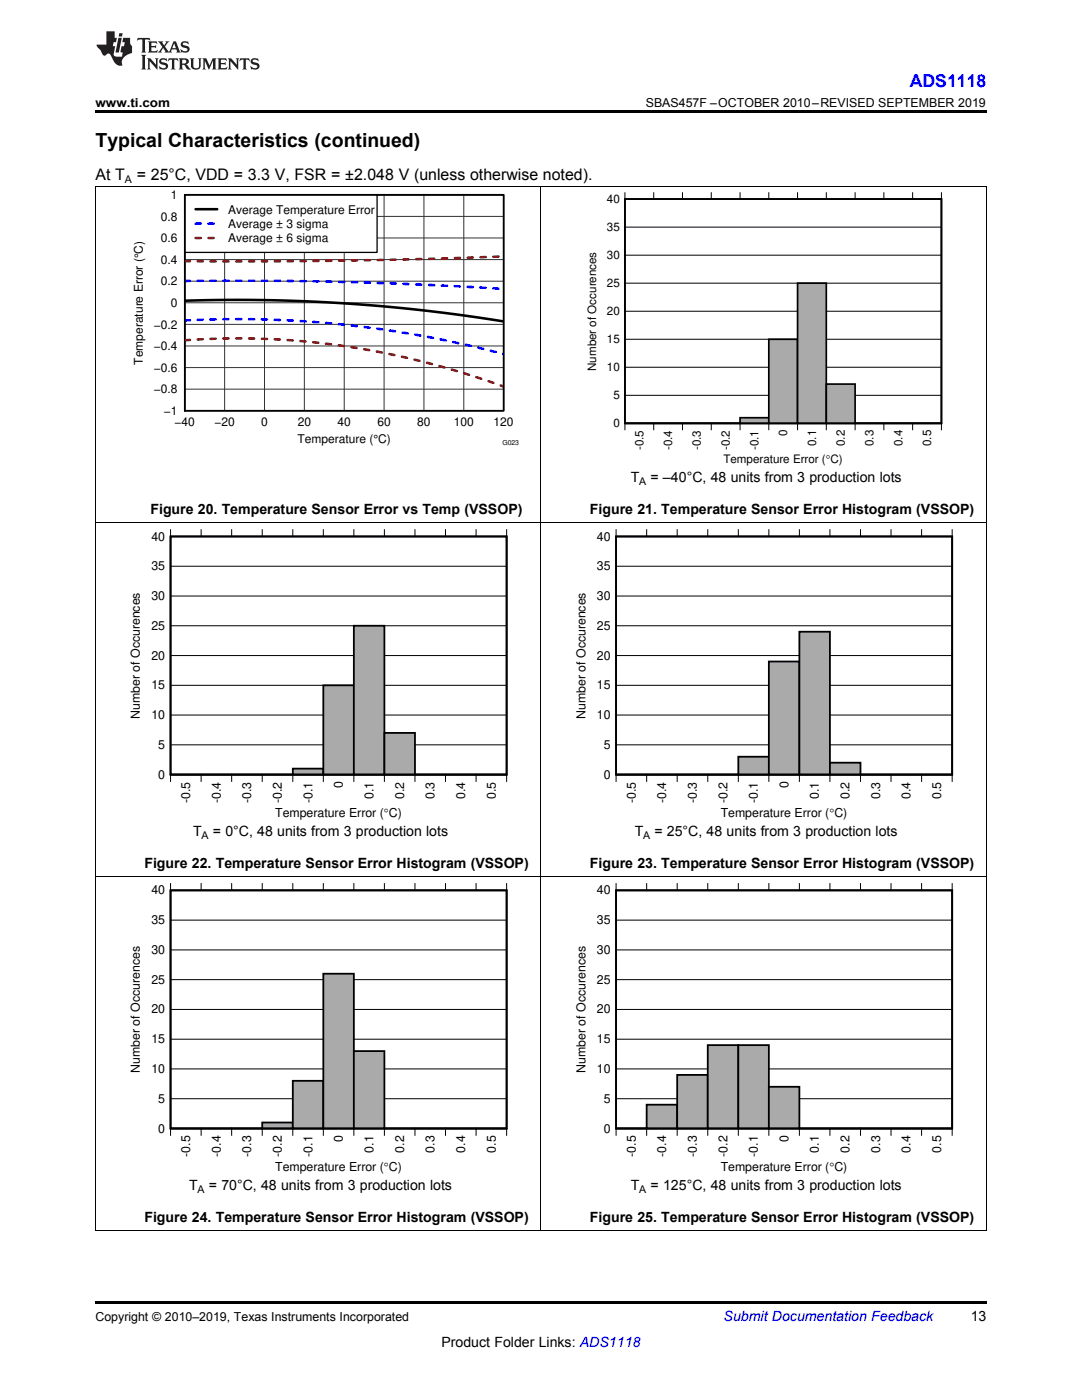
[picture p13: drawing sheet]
<svg xmlns="http://www.w3.org/2000/svg" width="216mm" height="279mm" viewBox="0 0 216 279" stroke-linecap="round" stroke-linejoin="round" font-family="sans-serif">
<defs><g id="words">
<text font-size="3.9" x="19" y="29.3">Typical Characteristics (continued)</text>
<text font-size="3.5" fill="#00f" x="181.5" y="17.3">ADS1118</text>
<g font-size="3.2">
<text x="19" y="36">At T</text>
<text x="27.3" y="36">= 25°C, VDD = 3.3 V, FSR = ±2.048 V (unless otherwise noted).</text>
</g>
<g font-size="2.8">
<text x="125.9" y="96.2">T</text>
<text x="129.8" y="96.2">= –40°C, 48 units from 3 production lots</text>
<text x="30" y="102.5">Figure 20. Temperature Sensor Error vs Temp (VSSOP)</text>
<text x="117.7" y="102.6">Figure 21. Temperature Sensor Error Histogram (VSSOP)</text>
<text x="38.5" y="166.9">T</text>
<text x="42.5" y="166.9">= 0°C, 48 units from 3 production lots</text>
<text x="126.6" y="166.9">T</text>
<text x="130.6" y="166.9">= 25°C, 48 units from 3 production lots</text>
<text x="28.8" y="173.2">Figure 22. Temperature Sensor Error Histogram (VSSOP)</text>
<text x="117.7" y="173.2">Figure 23. Temperature Sensor Error Histogram (VSSOP)</text>
<text x="37.7" y="237.5">T</text>
<text x="41.7" y="237.5">= 70°C, 48 units from 3 production lots</text>
<text x="125.9" y="237.5">T</text>
<text x="129.8" y="237.5">= 125°C, 48 units from 3 production lots</text>
<text x="28.8" y="243.8">Figure 24. Temperature Sensor Error Histogram (VSSOP)</text>
<text x="117.7" y="243.8">Figure 25. Temperature Sensor Error Histogram (VSSOP)</text>
<text x="193.7" y="263.6">13</text>
<text x="88.1" y="268.9">Product Folder Links: ADS1118</text>
</g>
<text font-size="2.8" fill="#0000c8" x="144.4" y="263.6">Submit Documentation Feedback</text>
<g font-size="2.5">
<text x="19" y="21.4">www.ti.com</text>
<text x="128.9" y="21.4">SBAS457F –OCTOBER 2010–REVISED SEPTEMBER 2019</text>
<text x="30.2" y="107.9">40</text>
<text x="119.1" y="107.9">40</text>
<text x="30.2" y="113.8">35</text>
<text x="119.1" y="113.8">35</text>
<text x="30.2" y="119.8">30</text>
<text x="119.1" y="119.8">30</text>
<text x="30.2" y="125.7">25</text>
<text x="119.1" y="125.7">25</text>
<text x="30.2" y="131.6">20</text>
<text x="119.1" y="131.6">20</text>
<text x="30.2" y="137.6">15</text>
<text x="119.1" y="137.6">15</text>
<text x="27.9" y="143.5" transform="rotate(-90 27.9 143.5)">Number of Occurences</text>
<text x="30.2" y="143.5">10</text>
<text x="116.8" y="143.5" transform="rotate(-90 116.8 143.5)">Number of Occurences</text>
<text x="119.1" y="143.5">10</text>
<text x="31.6" y="149.5">5</text>
<text x="120.5" y="149.5">5</text>
<text x="31.6" y="155.4">0</text>
<text x="120.5" y="155.4">0</text>
<text x="38" y="160.2" transform="rotate(-90 38 160.2)">-0.5</text>
<text x="44" y="160.2" transform="rotate(-90 44 160.2)">-0.4</text>
<text x="50.1" y="160.2" transform="rotate(-90 50.1 160.2)">-0.3</text>
<text x="56.2" y="160.2" transform="rotate(-90 56.2 160.2)">-0.2</text>
<text x="62.3" y="160.2" transform="rotate(-90 62.3 160.2)">-0.1</text>
<text x="68.4" y="157.4" transform="rotate(-90 68.4 157.4)">0</text>
<text x="74.5" y="159.4" transform="rotate(-90 74.5 159.4)">0.1</text>
<text x="80.6" y="159.4" transform="rotate(-90 80.6 159.4)">0.2</text>
<text x="86.7" y="159.4" transform="rotate(-90 86.7 159.4)">0.3</text>
<text x="92.8" y="159.4" transform="rotate(-90 92.8 159.4)">0.4</text>
<text x="98.9" y="159.4" transform="rotate(-90 98.9 159.4)">0.5</text>
<text x="126.9" y="160.2" transform="rotate(-90 126.9 160.2)">-0.5</text>
<text x="132.9" y="160.2" transform="rotate(-90 132.9 160.2)">-0.4</text>
<text x="139" y="160.2" transform="rotate(-90 139 160.2)">-0.3</text>
<text x="145.1" y="160.2" transform="rotate(-90 145.1 160.2)">-0.2</text>
<text x="151.2" y="160.2" transform="rotate(-90 151.2 160.2)">-0.1</text>
<text x="157.3" y="157.4" transform="rotate(-90 157.3 157.4)">0</text>
<text x="163.4" y="159.4" transform="rotate(-90 163.4 159.4)">0.1</text>
<text x="169.5" y="159.4" transform="rotate(-90 169.5 159.4)">0.2</text>
<text x="175.6" y="159.4" transform="rotate(-90 175.6 159.4)">0.3</text>
<text x="181.7" y="159.4" transform="rotate(-90 181.7 159.4)">0.4</text>
<text x="187.8" y="159.4" transform="rotate(-90 187.8 159.4)">0.5</text>
<text x="54.9" y="163.1">Temperature Error (qC)</text>
<text x="143.8" y="163.1">Temperature Error (qC)</text>
<text x="30.2" y="178.5">40</text>
<text x="119.1" y="178.5">40</text>
<text x="30.2" y="184.4">35</text>
<text x="119.1" y="184.4">35</text>
<text x="30.2" y="190.4">30</text>
<text x="119.1" y="190.4">30</text>
<text x="30.2" y="196.3">25</text>
<text x="119.1" y="196.3">25</text>
<text x="30.2" y="202.3">20</text>
<text x="119.1" y="202.3">20</text>
<text x="30.2" y="208.2">15</text>
<text x="119.1" y="208.2">15</text>
<text x="27.9" y="214.1" transform="rotate(-90 27.9 214.1)">Number of Occurences</text>
<text x="30.2" y="214.1">10</text>
<text x="116.8" y="214.1" transform="rotate(-90 116.8 214.1)">Number of Occurences</text>
<text x="119.1" y="214.1">10</text>
<text x="31.6" y="220.1">5</text>
<text x="120.5" y="220.1">5</text>
<text x="31.6" y="226">0</text>
<text x="68.4" y="228" transform="rotate(-90 68.4 228)">0</text>
<text x="120.5" y="226">0</text>
<text x="157.3" y="228" transform="rotate(-90 157.3 228)">0</text>
<text x="38" y="230.9" transform="rotate(-90 38 230.9)">-0.5</text>
<text x="44" y="230.9" transform="rotate(-90 44 230.9)">-0.4</text>
<text x="50.1" y="230.9" transform="rotate(-90 50.1 230.9)">-0.3</text>
<text x="54.9" y="233.7">Temperature Error (qC)</text>
<text x="56.2" y="230.9" transform="rotate(-90 56.2 230.9)">-0.2</text>
<text x="62.3" y="230.9" transform="rotate(-90 62.3 230.9)">-0.1</text>
<text x="74.5" y="230" transform="rotate(-90 74.5 230)">0.1</text>
<text x="80.6" y="230" transform="rotate(-90 80.6 230)">0.2</text>
<text x="86.7" y="230" transform="rotate(-90 86.7 230)">0.3</text>
<text x="92.8" y="230" transform="rotate(-90 92.8 230)">0.4</text>
<text x="98.9" y="230" transform="rotate(-90 98.9 230)">0.5</text>
<text x="126.9" y="230.9" transform="rotate(-90 126.9 230.9)">-0.5</text>
<text x="132.9" y="230.9" transform="rotate(-90 132.9 230.9)">-0.4</text>
<text x="139" y="230.9" transform="rotate(-90 139 230.9)">-0.3</text>
<text x="143.8" y="233.7">Temperature Error (qC)</text>
<text x="145.1" y="230.9" transform="rotate(-90 145.1 230.9)">-0.2</text>
<text x="151.2" y="230.9" transform="rotate(-90 151.2 230.9)">-0.1</text>
<text x="163.4" y="230" transform="rotate(-90 163.4 230)">0.1</text>
<text x="169.5" y="230" transform="rotate(-90 169.5 230)">0.2</text>
<text x="175.6" y="230" transform="rotate(-90 175.6 230)">0.3</text>
<text x="181.7" y="230" transform="rotate(-90 181.7 230)">0.4</text>
<text x="187.8" y="230" transform="rotate(-90 187.8 230)">0.5</text>
<text x="19" y="263.6">Copyright © 2010–2019, Texas Instruments Incorporated</text>
</g>
<g font-size="2.4">
<text x="34.1" y="39.7">1</text>
<text x="32.1" y="44">0.8</text>
<text x="45.5" y="42.6">Average Temperature Error</text>
<text x="45.5" y="45.5">Average ± 3 sigma</text>
<text x="32.1" y="52.7">0.4</text>
<text x="32.1" y="48.4">0.6</text>
<text x="45.5" y="48.4">Average ± 6 sigma</text>
<text x="32.1" y="57">0.2</text>
<text x="30.7" y="65.6">−0.2</text>
<text x="34.1" y="61.3">0</text>
<text x="30.7" y="69.9">−0.4</text>
<text x="28.5" y="72.7" transform="rotate(-90 28.5 72.7)">Temperature Error (°C)</text>
<text x="30.7" y="74.2">−0.6</text>
<text x="30.7" y="78.5">−0.8</text>
<text x="32.7" y="82.8">−1</text>
<text x="34.8" y="84.9">−40</text>
<text x="42.8" y="84.9">−20</text>
<text x="52.1" y="84.9">0</text>
<text x="59.4" y="88.4">Temperature (°C)</text>
<text x="59.4" y="84.9">20</text>
<text x="67.4" y="84.9">40</text>
<text x="75.3" y="84.9">60</text>
<text x="83.3" y="84.9">80</text>
<text x="90.5" y="84.9">100</text>
<text x="98.5" y="84.9">120</text>
</g>
<g font-size="2.3">
<text x="121.1" y="40.5">40</text>
<text x="121.1" y="46.1">35</text>
<text x="121.1" y="51.7">30</text>
<text x="121.1" y="57.3">25</text>
<text x="121.1" y="62.9">20</text>
<text x="121.1" y="68.5">15</text>
<text x="119" y="74" transform="rotate(-90 119 74)">Number of Occurences</text>
<text x="121.1" y="74.1">10</text>
<text x="122.4" y="79.7">5</text>
<text x="122.4" y="85.2">0</text>
<text x="128.4" y="89.8" transform="rotate(-90 128.4 89.8)">-0.5</text>
<text x="134.1" y="89.8" transform="rotate(-90 134.1 89.8)">-0.4</text>
<text x="139.9" y="89.8" transform="rotate(-90 139.9 89.8)">-0.3</text>
<text x="145.6" y="89.8" transform="rotate(-90 145.6 89.8)">-0.2</text>
<text x="151.4" y="89.8" transform="rotate(-90 151.4 89.8)">-0.1</text>
<text x="157.1" y="87.1" transform="rotate(-90 157.1 87.1)">0</text>
<text x="162.8" y="89" transform="rotate(-90 162.8 89)">0.1</text>
<text x="168.6" y="89" transform="rotate(-90 168.6 89)">0.2</text>
<text x="174.3" y="89" transform="rotate(-90 174.3 89)">0.3</text>
<text x="180.1" y="89" transform="rotate(-90 180.1 89)">0.4</text>
<text x="185.8" y="89" transform="rotate(-90 185.8 89)">0.5</text>
<text x="144.4" y="92.5">Temperature Error (qC)</text>
</g>
<g font-size="2.1">
<text x="24.9" y="36.6">A</text>
<text x="127.6" y="96.8">A</text>
<text x="40.2" y="167.4">A</text>
<text x="128.3" y="167.4">A</text>
<text x="39.4" y="238.1">A</text>
<text x="127.6" y="238.1">A</text>
</g>
<text font-size="1.4" x="100.2" y="88.8">G023</text>
</g></defs>
<path d="M19 259.7h177.8v.5h-177.8z" fill="#000"/>
<path d="M19.1 175v70.6M107.9 175v70.6M196.8 175v70.6M19 245.6h177.8" fill="none" stroke="#000" stroke-width=".2"/>
<path d="M25.5 176.2h75.8v58.1h-75.8z" fill-rule="evenodd" fill="#fff"/>
<path d="M34 177.7h67.1v47.5h-67.1zM34 225.2h6.1zM40.1 225.2h6.1zM46.2 225.2h6.1z" fill="none" stroke="#000" stroke-width=".36"/>
<g fill="none" stroke="#000" stroke-width=".2">
<path d="M34 176.2v1.5h67.1v-1.5M40.1 176.2v1.5M46.2 176.2v1.5M52.3 176.2v1.5M58.4 176.2v1.5M64.5 176.2v1.5M70.6 176.2v1.5M76.7 176.2v1.5M82.8 176.2v1.5M88.9 176.2v1.5M95 176.2v1.5M34 195.5h67.1"/>
<path d="M34 189.6h67.1M34 183.6h67.1M34 219.3h67.1M34 213.3h67.1M34 207.4h67.1M34 201.5h67.1M34 226.7v-1.5h67.1v1.5M40.1 225.2v1.5M46.2 225.2v1.5M52.3 225.2v1.5M58.4 225.2v1.5M64.5 225.2v1.5"/>
<path d="M70.6 225.2v1.5M76.7 225.2v1.5M82.8 225.2v1.5M88.9 225.2v1.5M95 225.2v1.5"/>
</g>
<path d="M34 225.2h18.3" fill="none" stroke="#aaa" stroke-width=".2"/>
<path d="M52.3 224h6.1v1.2h-6.1z" fill-rule="evenodd" fill="#aaa"/>
<path d="M52.3 224h6.1v1.2h-6.1z" fill="none" stroke="#000" stroke-width=".36"/>
<path d="M58.4 215.7h6.1v9.5h-6.1z" fill-rule="evenodd" fill="#aaa"/>
<path d="M58.4 215.7h6.1v9.5h-6.1z" fill="none" stroke="#000" stroke-width=".36"/>
<path d="M64.5 194.3h6.1v30.9h-6.1z" fill-rule="evenodd" fill="#aaa"/>
<path d="M64.5 194.3h6.1v30.9h-6.1z" fill="none" stroke="#000" stroke-width=".36"/>
<path d="M70.6 209.8h6.1v15.4h-6.1z" fill-rule="evenodd" fill="#aaa"/>
<path d="M34 177.7h67.1v47.5h-67.1zM70.6 209.8h6.1v15.4h-6.1zM76.7 225.2h6.1zM82.8 225.2h6.1zM88.9 225.2h6.1zM95 225.2h6.1z" fill="none" stroke="#000" stroke-width=".36"/>
<path d="M76.7 225.2h24.4" fill="none" stroke="#aaa" stroke-width=".2"/>
<path d="M114.4 176.2h75.8v58.1h-75.8z" fill-rule="evenodd" fill="#fff"/>
<path d="M122.9 177.7h67.1v47.5h-67.1zM122.9 225.2h6.1z" fill="none" stroke="#000" stroke-width=".36"/>
<g fill="none" stroke="#000" stroke-width=".2">
<path d="M122.9 176.2v1.5h67.1v-1.5M129 176.2v1.5M135.1 176.2v1.5M141.2 176.2v1.5M147.3 176.2v1.5M153.4 176.2v1.5M159.5 176.2v1.5M165.6 176.2v1.5M171.7 176.2v1.5M177.8 176.2v1.5M183.9 176.2v1.5M122.9 195.5h67.1"/>
<path d="M122.9 189.6h67.1M122.9 183.6h67.1M122.9 219.3h67.1M122.9 213.3h67.1M122.9 207.4h67.1M122.9 201.5h67.1M122.9 226.7v-1.5h67.1v1.5M129 225.2v1.5M135.1 225.2v1.5M141.2 225.2v1.5M147.3 225.2v1.5M153.4 225.2v1.5"/>
<path d="M159.5 225.2v1.5M165.6 225.2v1.5M171.7 225.2v1.5M177.8 225.2v1.5M183.9 225.2v1.5"/>
</g>
<path d="M122.9 225.2h6.1" fill="none" stroke="#aaa" stroke-width=".2"/>
<path d="M129 220.5h6.1v4.7h-6.1z" fill-rule="evenodd" fill="#aaa"/>
<path d="M129 220.5h6.1v4.7h-6.1z" fill="none" stroke="#000" stroke-width=".36"/>
<path d="M135.1 214.5h6.1v10.7h-6.1z" fill-rule="evenodd" fill="#aaa"/>
<path d="M135.1 214.5h6.1v10.7h-6.1z" fill="none" stroke="#000" stroke-width=".36"/>
<path d="M141.2 208.6h6.1v16.6h-6.1z" fill-rule="evenodd" fill="#aaa"/>
<path d="M141.2 208.6h6.1v16.6h-6.1z" fill="none" stroke="#000" stroke-width=".36"/>
<path d="M147.3 208.6h6.1v16.6h-6.1z" fill-rule="evenodd" fill="#aaa"/>
<path d="M147.3 208.6h6.1v16.6h-6.1z" fill="none" stroke="#000" stroke-width=".36"/>
<path d="M153.4 216.9h6.1v8.3h-6.1z" fill-rule="evenodd" fill="#aaa"/>
<path d="M122.9 177.7h67.1v47.5h-67.1zM153.4 216.9h6.1v8.3h-6.1zM159.5 225.2h6.1zM165.6 225.2h6.1zM171.7 225.2h6.1zM177.8 225.2h6.1zM183.9 225.2h6.1z" fill="none" stroke="#000" stroke-width=".36"/>
<path d="M159.5 225.2h30.5" fill="none" stroke="#aaa" stroke-width=".2"/>
<path d="M19.1 104.4v70.6M107.9 104.4v70.6M196.8 104.4v70.6M19 174.9h177.8" fill="none" stroke="#000" stroke-width=".2"/>
<path d="M25.5 105.6h75.8v58.1h-75.8z" fill-rule="evenodd" fill="#fff"/>
<path d="M34 107.1h67.1v47.5h-67.1zM34 154.6h6.1zM40.1 154.6h6.1zM46.2 154.6h6.1zM52.3 154.6h6.1z" fill="none" stroke="#000" stroke-width=".36"/>
<g fill="none" stroke="#000" stroke-width=".2">
<path d="M34 105.6v1.5h67.1v-1.5M34 119h67.1M34 113h67.1M40.1 105.6v1.5M46.2 105.6v1.5M52.3 105.6v1.5M58.4 105.6v1.5M64.5 105.6v1.5M70.6 105.6v1.5M76.7 105.6v1.5M82.8 105.6v1.5M88.9 105.6v1.5"/>
<path d="M95 105.6v1.5M34 136.8h67.1M34 130.8h67.1M34 124.9h67.1M34 156v-1.4h67.1v1.4M34 148.6h67.1M34 142.7h67.1M40.1 154.6v1.4M46.2 154.6v1.4M52.3 154.6v1.4M58.4 154.6v1.4M64.5 154.6v1.4"/>
<path d="M70.6 154.6v1.4M76.7 154.6v1.4M82.8 154.6v1.4M88.9 154.6v1.4M95 154.6v1.4"/>
</g>
<path d="M34 154.6h24.4" fill="none" stroke="#aaa" stroke-width=".2"/>
<path d="M58.4 153.4h6.1v1.2h-6.1z" fill-rule="evenodd" fill="#aaa"/>
<path d="M58.4 153.4h6.1v1.2h-6.1z" fill="none" stroke="#000" stroke-width=".36"/>
<path d="M64.5 136.8h6.1v17.8h-6.1z" fill-rule="evenodd" fill="#aaa"/>
<path d="M64.5 136.8h6.1v17.8h-6.1z" fill="none" stroke="#000" stroke-width=".36"/>
<path d="M70.6 124.9h6.1v29.7h-6.1z" fill-rule="evenodd" fill="#aaa"/>
<path d="M70.6 124.9h6.1v29.7h-6.1z" fill="none" stroke="#000" stroke-width=".36"/>
<path d="M76.7 146.3h6.1v8.3h-6.1z" fill-rule="evenodd" fill="#aaa"/>
<path d="M34 107.1h67.1v47.5h-67.1zM76.7 146.3h6.1v8.3h-6.1zM82.8 154.6h6.1zM88.9 154.6h6.1zM95 154.6h6.1z" fill="none" stroke="#000" stroke-width=".36"/>
<path d="M82.8 154.6h18.3" fill="none" stroke="#aaa" stroke-width=".2"/>
<path d="M114.4 105.6h75.8v58.1h-75.8z" fill-rule="evenodd" fill="#fff"/>
<path d="M122.9 107.1h67.1v47.5h-67.1zM122.9 154.6h6.1zM129 154.6h6.1zM135.1 154.6h6.1zM141.2 154.6h6.1z" fill="none" stroke="#000" stroke-width=".36"/>
<g fill="none" stroke="#000" stroke-width=".2">
<path d="M122.9 105.6v1.5h67.1v-1.5M122.9 119h67.1M122.9 113h67.1M129 105.6v1.5M135.1 105.6v1.5M141.2 105.6v1.5M147.3 105.6v1.5M153.4 105.6v1.5M159.5 105.6v1.5M165.6 105.6v1.5M171.7 105.6v1.5M177.8 105.6v1.5"/>
<path d="M183.9 105.6v1.5M122.9 136.8h67.1M122.9 130.8h67.1M122.9 124.9h67.1M122.9 156v-1.4h67.1v1.4M122.9 148.6h67.1M122.9 142.7h67.1M129 154.6v1.4M135.1 154.6v1.4M141.2 154.6v1.4M147.3 154.6v1.4M153.4 154.6v1.4"/>
<path d="M159.5 154.6v1.4M165.6 154.6v1.4M171.7 154.6v1.4M177.8 154.6v1.4M183.9 154.6v1.4"/>
</g>
<path d="M122.9 154.6h24.4" fill="none" stroke="#aaa" stroke-width=".2"/>
<path d="M147.3 151h6.1v3.6h-6.1z" fill-rule="evenodd" fill="#aaa"/>
<path d="M147.3 151h6.1v3.6h-6.1z" fill="none" stroke="#000" stroke-width=".36"/>
<path d="M153.4 132h6.1v22.6h-6.1z" fill-rule="evenodd" fill="#aaa"/>
<path d="M153.4 132h6.1v22.6h-6.1z" fill="none" stroke="#000" stroke-width=".36"/>
<path d="M159.5 126.1h6.1v28.5h-6.1z" fill-rule="evenodd" fill="#aaa"/>
<path d="M159.5 126.1h6.1v28.5h-6.1z" fill="none" stroke="#000" stroke-width=".36"/>
<path d="M165.6 152.2h6.1v2.4h-6.1z" fill-rule="evenodd" fill="#aaa"/>
<path d="M122.9 107.1h67.1v47.5h-67.1zM165.6 152.2h6.1v2.4h-6.1zM171.7 154.6h6.1zM177.8 154.6h6.1zM183.9 154.6h6.1z" fill="none" stroke="#000" stroke-width=".36"/>
<path d="M171.7 154.6h18.3" fill="none" stroke="#aaa" stroke-width=".2"/>
<path d="M19.1 37.2v67.2M107.9 37.2v67.2M196.8 37.2v67.2M19 104.3h177.8" fill="none" stroke="#000" stroke-width=".2"/>
<path d="M116.7 38.3h71.4v54.7h-71.4z" fill-rule="evenodd" fill="#fff"/>
<path d="M124.7 39.7h63.2v44.8h-63.2zM124.7 84.5h5.7zM130.4 84.5h5.8zM136.2 84.5h5.7zM141.9 84.5h5.8z" fill="none" stroke="#000" stroke-width=".34"/>
<g fill="none" stroke="#000" stroke-width=".2">
<path d="M124.7 38.4v1.3h63.2v-1.3M130.4 38.4v1.3M136.2 38.4v1.3M141.9 38.4v1.3M147.7 38.4v1.3M153.4 38.4v1.3M159.1 38.4v1.3M164.9 38.4v1.3M170.6 38.4v1.3M176.4 38.4v1.3M182.1 38.4v1.3M124.7 56.5h63.2"/>
<path d="M124.7 50.9h63.2M124.7 45.3h63.2M124.7 78.9h63.2M124.7 73.3h63.2M124.7 67.7h63.2M124.7 62.1h63.2M124.7 85.9v-1.4h63.2v1.4M130.4 84.5v1.4M136.2 84.5v1.4M141.9 84.5v1.4M147.7 84.5v1.4M153.4 84.5v1.4"/>
<path d="M159.1 84.5v1.4M164.9 84.5v1.4M170.6 84.5v1.4M176.4 84.5v1.4M182.1 84.5v1.4"/>
</g>
<path d="M124.7 84.5h23" fill="none" stroke="#aaa" stroke-width=".2"/>
<path d="M147.7 83.4h5.7v1.1h-5.7z" fill-rule="evenodd" fill="#aaa"/>
<path d="M147.7 83.4h5.7v1.1h-5.7z" fill="none" stroke="#000" stroke-width=".34"/>
<path d="M153.4 67.7h5.8v16.8h-5.8z" fill-rule="evenodd" fill="#aaa"/>
<path d="M153.4 67.7h5.7v16.8h-5.7z" fill="none" stroke="#000" stroke-width=".34"/>
<path d="M159.1 56.5h5.8v28h-5.8z" fill-rule="evenodd" fill="#aaa"/>
<path d="M159.1 56.5h5.8v28h-5.8z" fill="none" stroke="#000" stroke-width=".34"/>
<path d="M164.9 76.7h5.7v7.8h-5.7z" fill-rule="evenodd" fill="#aaa"/>
<path d="M124.7 39.7h63.2v44.8h-63.2zM164.9 76.7h5.7v7.8h-5.7zM170.6 84.5h5.8zM176.4 84.5h5.7zM182.1 84.5h5.8z" fill="none" stroke="#000" stroke-width=".34"/>
<path d="M170.6 84.5h17.3" fill="none" stroke="#aaa" stroke-width=".2"/>
<path d="M36.9 38.9h63.6v43.1h-63.6z" fill="none" stroke="#000" stroke-width=".26"/>
<g fill="none" stroke="#323232" stroke-width=".2">
<path d="M36.9 38.9h63.6v43.1h-63.6zM44.8 38.9v43.1M52.8 38.9v43.1M60.7 38.9v43.1M68.7 38.9v43.1M76.6 38.9v43.1M84.6 38.9v43.1M92.5 38.9v43.1M36.9 56.1h63.6M36.9 51.8h63.6M36.9 47.5h63.6M36.9 43.2h63.6"/>
<path d="M36.9 77.7h63.6M36.9 73.4h63.6M36.9 69h63.6M36.9 64.7h63.6M36.9 60.4h63.6"/>
</g>
<path d="M36.9 60l8.3-.1h8.8l15.5 .7 15.9 1.4 15.1 2.2" fill="none" stroke="#000" stroke-width=".51"/>
<path d="M36.9 56.1l15.5-.1 15.5 .3 17.1 .5 15.5 .9M36.9 64l7.5-.3h7.2l8.7 .4 7.2 .6 8.7 1 9.2 1.5 8.7 1.9 6.4 1.6" fill="none" stroke="#00f" stroke-width=".51" stroke-dasharray="1 1.5"/>
<path d="M36.9 52.1l31.8-.1 31.8-.8M36.9 67.9l7.9-.3h7.6l8.3 .5 7.6 .9 8.3 1.4 8 1.8 7.5 2.2 8.4 2.8" fill="none" stroke="#f00" stroke-width=".51" stroke-dasharray="1 1.5"/>
<path d="M36.9 38.9h38.3v11.5h-38.3z" fill="#fff"/>
<path d="M36.9 38.9h38.3v11.5h-38.3z" fill="none" stroke="#000" stroke-width=".26"/>
<path d="M39 41.8h4.3" fill="none" stroke="#000" stroke-width=".51"/>
<path d="M39 44.6h4.3" fill="none" stroke="#00f" stroke-width=".51" stroke-dasharray="1 1.5"/>
<path d="M39 47.5h4.3" fill="none" stroke="#f00" stroke-width=".51" stroke-dasharray="1 1.5"/>
<path d="M36.9 38.9h63.6v43.1h-63.6z" fill="none" stroke="#000" stroke-width=".34"/>
<path d="M19 37.2h177.8" fill="none" stroke="#000" stroke-width=".2"/>
<path d="M19 22h177.8v.5h-177.8z" fill="#000"/>
<g fill="#231f20">
<path d="M27.5 7.6l-.1 .5 .4-.2h.6v.1v2.1l-.2 .4h1l-.3-.4v-2.1l.1-.1h.5l.5 .2-.2-.5zM29.5 8.3l.2 .3v1.5l-.2 .4h1.8l.2-.6a1.04 1.04 0 0 1-1.3 .2v-.7h.6l.3 .2v-.6l-.3 .2h-.6v-.6l.8-.1 .4 .3-.2-.5zM31.5 8.3l.9 1.1-.9 1.1h.8l-.2-.2 .5-.7 .4 .7-.2 .2h1.5l-.1-.2 .1-.4h.9l.1 .4-.2 .2h1l-.3-.3-.7-1.9h-.5l-.9 2-.8-1 .9-1h-.8l.1 .3-.3 .5-.4-.6 .2-.2zM34.7 8.6l.4 1h-.7zM36.3 8.4a.63 .63 0 0 0-.2 .7 .63 .63 0 0 0 .6 .4l.6 .2 .1 .2a.75 .75 0 0 1-.7 .4 .75 .75 0 0 1-.6-.5l.1 .7 .1-.1a1.11 1.11 0 0 0 1.5-.6 1.13 1.13 0 0 0-1.2-.8l-.1-.4a1.04 1.04 0 0 1 1.2 .2l-.2-.5-.1 .1-.5-.2zM28.2 10.9l.2 .4v2.2l-.2 .4h1l-.3-.4v-2.2l.3-.4zM29.3 11.6l.3 .4v1.5l-.3 .4h.8l-.2-.4v-1.3l1.5 1.7v-1.9l.2-.4h-.7l.2 .4v.9l-1.1-1.3zM32 11.8a.62 .62 0 0 0-.2 .7 .62 .62 0 0 0 .6 .4l.6 .1 .1 .3a.76 .76 0 0 1-.7 .3 .76 .76 0 0 1-.6-.4l.1 .7 .1-.1a1.11 1.11 0 0 0 1.5-.6 1.13 1.13 0 0 0-1.2-.8l-.1-.4a1.04 1.04 0 0 1 1.2 .2l-.2-.6-.1 .1-.5-.1zM33.7 11.6l-.2 .6a.61 .61 0 0 1 .8-.3v1.6l-.2 .4h.9l-.2-.4v-1.6a.63 .63 0 0 1 .8 .3l-.2-.6zM35.6 11.6l.3 .4v1.5l-.3 .4h1l-.2-.2v-.8l.5 .2a.76 .76 0 0 0 1.2 .7l-1-1a.58 .58 0 0 0 .6-.5 .58 .58 0 0 0-.5-.6zM36.4 11.9h.1a.45 .45 0 0 1 .5 .1 .45 .45 0 0 1 .1 .5l-.7 .2zM37.9 11.6l.2 .2a2.17 2.17 0 0 0 .3 1.9 .99 .99 0 0 0 1.6-.6v-1.1l.2-.4h-.7l.2 .2a1.92 1.92 0 0 1-.2 1.8 .6 .6 0 0 1-.9-.5v-1.1l.2-.4zM40.4 11.6l.2 .4v1.5l-.2 .4h.7l-.2-.4v-1.4l.8 1.8 .8-1.8v1.4l-.2 .4h.9l-.2-.4v-1.5l.2-.4h-.8l-.6 1.5-.6-1.5zM43.4 11.6l.2 .4v1.5l-.2 .4h1.8l.2-.6a1.04 1.04 0 0 1-1.3 .1v-.6h.5l.4 .2v-.6l-.4 .2h-.5v-.7h.8l.3 .3-.1-.6zM45.5 11.6l.2 .4v1.5l-.2 .4h.7l-.2-.4v-1.3l1.5 1.7v-1.9l.2-.4h-.7l.2 .4v.9l-1.1-1.3zM47.9 11.6l-.1 .6a.61 .61 0 0 1 .8-.3v1.6l-.3 .4h1l-.3-.4 .1-1.6a.63 .63 0 0 1 .7 .3l-.1-.6zM50.2 11.8a.62 .62 0 0 0-.2 .7 .62 .62 0 0 0 .6 .4l.6 .1 .2 .3a.76 .76 0 0 1-.8 .3 .76 .76 0 0 1-.6-.4l.1 .7 .2-.1a1.11 1.11 0 0 0 1.5-.6 1.13 1.13 0 0 0-1.3-.8l-.1-.4a1.04 1.04 0 0 1 1.2 .2l-.1-.6-.2 .1-.5-.1z"/>
<path d="M21.2 6.3v2.6h-1.9l.1 .4 .7 .9a.91 .91 0 0 0 1 .8 .56 .56 0 0 1 .5-.3 .56 .56 0 0 1 .5 .3l.4 .8a1.53 1.53 0 0 0 1.9 1.2 1.54 1.54 0 0 1 1-2.1l.9-.3v-1.4a1.52 1.52 0 0 1-.3-1.6h-1.4l-.2 .8h.5l-.2 .8h-.4l-.2 1v.2l.4 .1-.2 .8a1.93 1.93 0 0 1-1.6-.3l.3-1.8h-.5l.2-.8h.4l.2-.8h-.4v-1.3zM23.6 7.6l-.6 2.9h.7l.6-2.9zM23.8 6.6l-.1 .7h.6l.2-.7z"/>
</g>
<use href="#words"/>
</svg>
